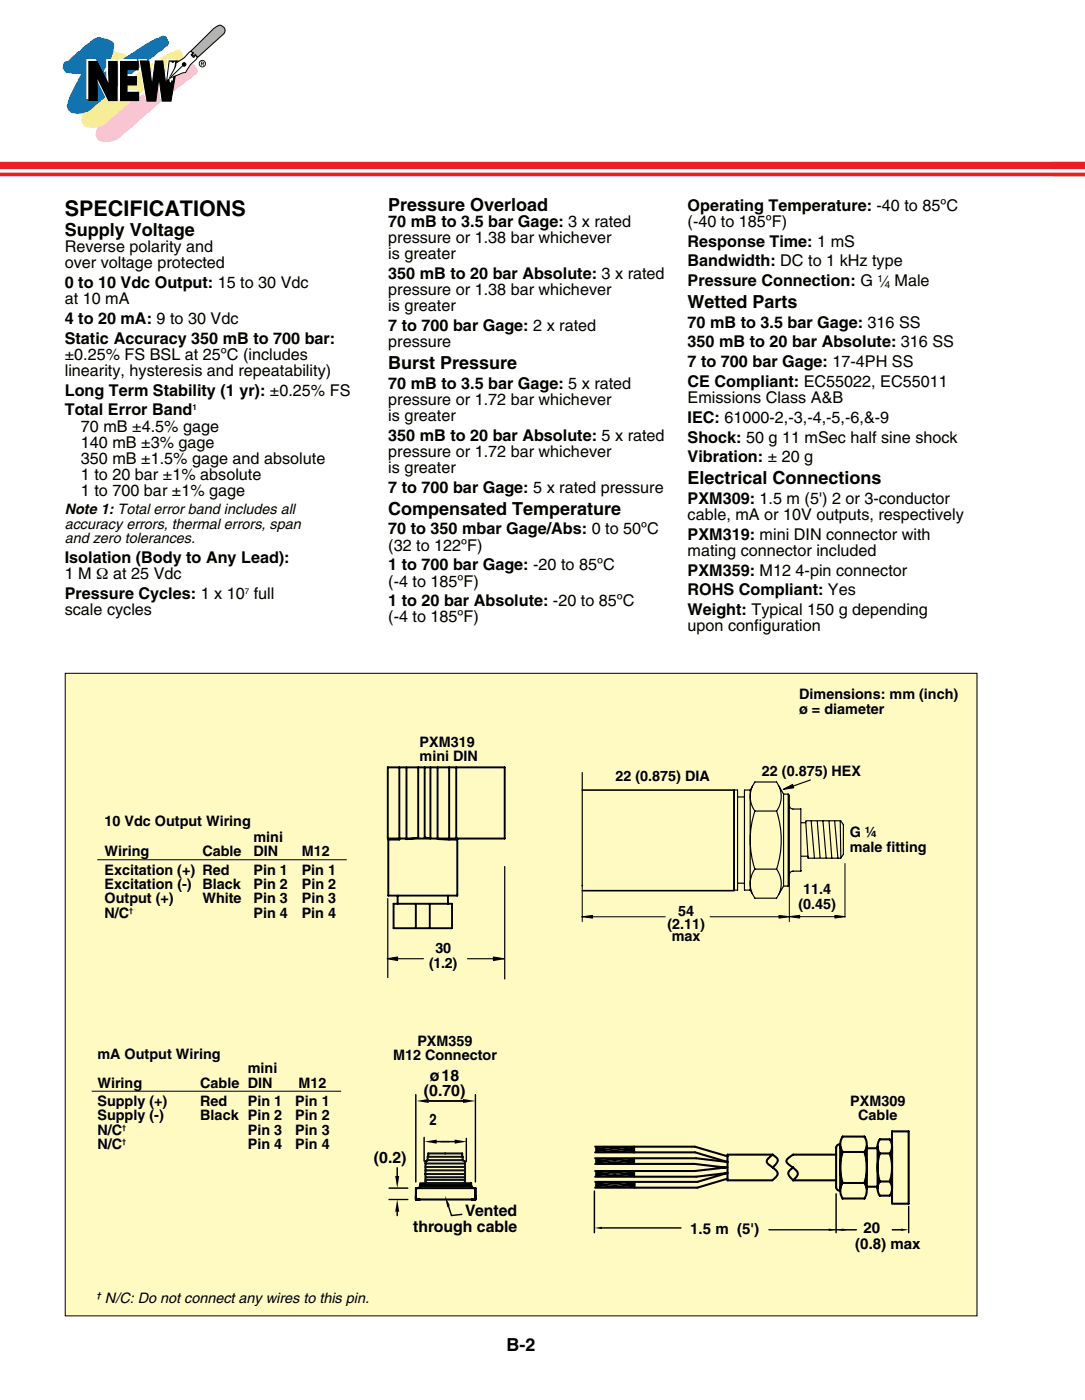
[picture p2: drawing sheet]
<svg xmlns="http://www.w3.org/2000/svg" width="213mm" height="275mm" viewBox="0 0 213 275" stroke-linecap="round" stroke-linejoin="round" font-family="sans-serif">
<defs><g id="words">
<text font-size="4.2" x="12.7" y="42.3">SPECIFICATIONS</text>
<text font-size="3.9" x="163.2" y="108.6">PX309</text>
<g font-size="3.5">
<text x="76.1" y="41.3">Pressure Overload</text>
<text x="12.7" y="46.2">Supply Voltage</text>
<text x="134.8" y="60.4">Wetted Parts</text>
<text x="76.1" y="72.4">Burst Pressure</text>
<text x="134.8" y="94.9">Electrical Connections</text>
<text x="76.1" y="100.9">Compensated Temperature</text>
<text x="14.1" y="257.7">conduit fitting</text>
<text x="18.5" y="254.2">½ NPT</text>
<text x="99.3" y="264.9">B-2</text>
</g>
<g font-size="3.2">
<text x="134.8" y="41.3">Operating Temperature: -40 to 85ºC</text>
<text x="76.1" y="44.5">70 mB to 3.5 bar Gage: 3 x rated</text>
<text x="76.1" y="47.7">pressure or 1.38 bar whichever</text>
<text x="134.8" y="44.5">(-40 to 185ºF)</text>
<text x="12.7" y="49.4">Reverse polarity and</text>
<text x="12.7" y="52.6">over voltage protected</text>
<text x="76.1" y="50.8">is greater</text>
<text x="134.8" y="48.4">Response Time: 1 mS</text>
<text x="134.8" y="52.2">Bandwidth: DC to 1 kHz type</text>
<text x="12.7" y="56.5">0 to 10 Vdc Output: 15 to 30 Vdc</text>
<text x="12.7" y="59.6">at 10 mA</text>
<text x="76.1" y="54.7">350 mB to 20 bar Absolute: 3 x rated</text>
<text x="76.1" y="57.9">pressure or 1.38 bar whichever</text>
<text x="134.8" y="56.1">Pressure Connection: G</text>
<text x="173.1" y="56.3">⁄ Male</text>
<text x="12.7" y="63.5">4 to 20 mA: 9 to 30 Vdc</text>
<text x="76.1" y="61.1">is greater</text>
<text x="76.1" y="65">7 to 700 bar Gage: 2 x rated</text>
<text x="134.8" y="64.2">70 mB to 3.5 bar Gage: 316 SS</text>
<text x="12.7" y="70.6">±0.25% FS BSL at 25ºC (includes</text>
<text x="12.7" y="67.4">Static Accuracy 350 mB to 700 bar:</text>
<text x="76.1" y="68.1">pressure</text>
<text x="134.8" y="68.1">350 mB to 20 bar Absolute: 316 SS</text>
<text x="12.7" y="73.7">linearity, hysteresis and repeatability)</text>
<text x="12.7" y="77.6">Long Term Stability (1 yr): ±0.25% FS</text>
<text x="76.1" y="76.2">70 mB to 3.5 bar Gage: 5 x rated</text>
<text x="134.8" y="72">7 to 700 bar Gage: 17-4PH SS</text>
<text x="134.8" y="75.9">CE Compliant: EC55022, EC55011</text>
<text x="12.7" y="81.5">Total Error Band</text>
<text x="76.1" y="79.4">pressure or 1.72 bar whichever</text>
<text x="76.1" y="82.6">is greater</text>
<text x="134.8" y="79.1">Emissions Class A&amp;B</text>
<text x="134.8" y="82.9">IEC: 61000-2,-3,-4,-5,-6,&amp;-9</text>
<text x="15.9" y="84.7">70 mB ±4.5% gage</text>
<text x="15.9" y="87.9">140 mB ±3% gage</text>
<text x="76.1" y="86.5">350 mB to 20 bar Absolute: 5 x rated</text>
<text x="76.1" y="89.7">pressure or 1.72 bar whichever</text>
<text x="134.8" y="86.8">Shock: 50 g 11 mSec half sine shock</text>
<text x="15.9" y="91">350 mB ±1.5% gage and absolute</text>
<text x="15.9" y="94.2">1 to 20 bar ±1% absolute</text>
<text x="76.1" y="92.8">is greater</text>
<text x="134.8" y="90.7">Vibration: ± 20 g</text>
<text x="15.9" y="97.4">1 to 700 bar ±1% gage</text>
<text x="76.1" y="96.7">7 to 700 bar Gage: 5 x rated pressure</text>
<text x="134.8" y="98.8">PXM309: 1.5 m (5') 2 or 3-conductor</text>
<text x="76.1" y="104.8">70 to 350 mbar Gage/Abs: 0 to 50ºC</text>
<text x="134.8" y="102">cable, mA or 10V outputs, respectively</text>
<text x="134.8" y="105.9">PXM319: mini DIN connector with</text>
<text x="12.7" y="110.4">Isolation (Body to Any Lead):</text>
<text x="12.7" y="113.6">1 M Ω at 25 Vdc</text>
<text x="76.1" y="108">(32 to 122ºF)</text>
<text x="76.1" y="111.9">1 to 700 bar Gage: -20 to 85ºC</text>
<text x="134.8" y="109.1">mating connector included</text>
<text x="134.8" y="112.9">PXM359: M12 4-pin connector</text>
<text x="12.7" y="117.5">Pressure Cycles: 1 x 10 full</text>
<text x="76.1" y="115.1">(-4 to 185ºF)</text>
<text x="76.1" y="118.9">1 to 20 bar Absolute: -20 to 85ºC</text>
<text x="134.8" y="116.8">ROHS Compliant: Yes</text>
<text x="12.7" y="120.7">scale cycles</text>
<text x="76.1" y="122.1">(-4 to 185ºF)</text>
<text x="134.8" y="120.7">Weight: Typical 150 g depending</text>
<text x="134.8" y="123.9">upon conf</text>
<text x="147.9" y="123.9">iguration</text>
</g>
<g font-size="3.1">
<text x="162.2" y="62">PX309</text>
<text x="82.3" y="211.7">Ø 20.2</text>
<text x="83.1" y="215">(0.70)</text>
<text x="84.2" y="214.8">(0.8)</text>
<text x="84.3" y="212.1">ø18</text>
<text x="84.2" y="220.7">2</text>
<text x="73.3" y="228.1">(0.2)</text>
<text x="91.2" y="238.6">Vented</text>
<text x="81" y="241.7">through cable</text>
</g>
<g font-size="3">
<text x="168" y="218.8">Cable</text>
<text x="135.3" y="242.2">1.5 m (5')</text>
<text x="167.7" y="245.1">(0.8) max</text>
<text x="169.3" y="241.9">20</text>
</g>
<g font-size="2.8">
<text x="12.7" y="100.9">Note 1: Total error band includes all</text>
<text x="12.7" y="103.7">accuracy errors, thermal errors, span</text>
<text x="12.7" y="106.6">and zero tolerances.</text>
<text x="156.7" y="137.2">Dimensions: mm (inch)</text>
<text x="156.7" y="140">ø = diameter</text>
<text x="9.3" y="148.4">DIN</text>
<text x="82.3" y="146.5">PXM319</text>
<text x="82.3" y="149.4">mini DIN</text>
<text x="89.8" y="149">CABLE</text>
<text x="120.7" y="153.2">22 (0.875) DIA</text>
<text x="149.4" y="152.2">22 (0.875) HEX</text>
<text x="20.5" y="162">10 Vdc Output Wiring</text>
<text x="20.5" y="168">Wiring</text>
<text x="39.7" y="168">Cable</text>
<text x="49.7" y="165.2">mini</text>
<text x="49.7" y="168">DIN</text>
<text x="59.2" y="168">M121.5 m (5 )</text>
<text x="92.3" y="166.8">30</text>
<text x="166.6" y="164.3">G ¼</text>
<text x="166.6" y="167.1">male fitting</text>
<text x="20.5" y="171.6">Excitation (+) Red</text>
<text x="33.7" y="172.4">16</text>
<text x="49.7" y="171.6">Pin 1</text>
<text x="59.2" y="171.6">Pin 1</text>
<text x="91.1" y="169.6">(0.8) max</text>
<text x="106.8" y="173.6">(0.63)</text>
<text x="20.5" y="174.4">Excitation (-)</text>
<text x="20.5" y="177.2">Output (+)</text>
<text x="31.6" y="175.2">(0.63)</text>
<text x="39.7" y="174.4">Black</text>
<text x="39.7" y="177.2">White</text>
<text x="49.7" y="174.4">Pin 2</text>
<text x="49.7" y="177.2">Pin 3</text>
<text x="59.2" y="174.4">Pin 2</text>
<text x="59.2" y="177.2">Pin 3</text>
<text x="133" y="179.6">54</text>
<text x="156.6" y="178.2">(0.45)</text>
<text x="157.5" y="175.4">11.4</text>
<text x="20.5" y="180">N/C</text>
<text x="49.7" y="180">Pin 4</text>
<text x="59.2" y="180">Pin 4</text>
<text x="130.8" y="182.1">(2.11)</text>
<text x="131.7" y="184.7">max</text>
<text x="9.1" y="189.5">(1.2)</text>
<text x="10.3" y="186.7">30</text>
<text x="84.2" y="189.8">(1.2)</text>
<text x="85.4" y="187">30</text>
<text x="19.1" y="207.7">mA Output Wiring</text>
<text x="77.1" y="207.9">M12 Connector</text>
<text x="81.8" y="205.1">PXM359</text>
<text x="19.1" y="213.4">Wiring</text>
<text x="39.3" y="213.4">Cable DIN</text>
<text x="48.6" y="210.6">mini</text>
<text x="58.5" y="213.4">M12</text>
<text x="19.1" y="217">Supply (+)</text>
<text x="19.1" y="219.8">Supply (-)</text>
<text x="39.3" y="217">Red</text>
<text x="39.3" y="219.8">Black Pin 2</text>
<text x="48.6" y="217">Pin 1</text>
<text x="57.9" y="217">Pin 1</text>
<text x="57.9" y="219.8">Pin 2 onnector</text>
<text x="166.7" y="216.9">PXM309</text>
<text x="168.3" y="219.7">Cable</text>
<text x="19.1" y="222.6">N/C</text>
<text x="19.1" y="225.4">N/C</text>
<text x="48.6" y="222.6">Pin 3</text>
<text x="48.6" y="225.4">Pin 4</text>
<text x="57.9" y="222.6">Pin 3</text>
<text x="57.9" y="225.4">Pin 4</text>
<text x="20.6" y="255.6">N/C: Do not connect any wires to this pin.</text>
</g>
<g font-size="2.4">
<text x="104.4" y="262.7">20</text>
<text x="103.1" y="265.2">(0.8) max</text>
</g>
<g font-size="2.3">
<text x="140.1" y="167.9">1.5 m (5')</text>
<text x="167.1" y="167.7">20</text>
<text x="165.8" y="170.2">(0.8) max</text>
</g>
<g font-size="1.9">
<text x="172" y="55.4">1</text>
<text x="173.5" y="56.6">4</text>
</g>
<g font-size="1.6">
<text x="37.8" y="80.4">1</text>
<text x="48" y="116.4">7</text>
<text x="18.9" y="254.6">†</text>
</g>
<g font-size="1.4">
<text x="25.4" y="179.1">†</text>
<text x="24" y="221.7">†</text>
<text x="24" y="224.5">†</text>
</g>
</g></defs>
<path d="M0 34.2h212.8" fill="none" stroke="#ed1d24" stroke-width=".71" stroke-linecap="butt"/>
<path d="M0 32.5h212.8" fill="none" stroke="#ed1d24" stroke-width="1.4" stroke-linecap="butt"/>
<path d="M37.4 10.1l4.5-4.5a1.27 1.27 0 0 1 2.1-.1l.1 .6-.2 .5-5.2 4.6-.5-.5-.3 .3-.3-.3 .3-.3z" fill="#fff"/>
<path d="M37.4 10.1l4.5-4.5a1.27 1.27 0 0 1 2.1-.1l.1 .6-.2 .5-5.2 4.6-.5-.5-.3 .3-.3-.3 .3-.3z" fill="none" stroke="#fff" stroke-width=".2"/>
<path d="M18.3 17.9l.8-.3 1.3-1.3 5.7 2.7-.3 .7 .1 .2 1.5-.8 2.7-2.1 3.3-2.2 2.7-1.6 .7-.1a.9 .9 0 0 1 1.1-.4 .9 .9 0 0 1 .6 1 .57 .57 0 0 1 .1 .6 .57 .57 0 0 1-.5 .3l-.7 .7-.9 .5-.6 .6-3.3 2.5-9 7.9a3.3 3.3 0 0 1-2.2 .9l-.6 .1-.9-.1-.7-.4a1.51 1.51 0 0 1-.2-1.7l.6-1.7 2-3.8 .6-.7h-.2a2.38 2.38 0 0 1-2.4 .4 1.16 1.16 0 0 1-1.3-.5 1.02 1.02 0 0 1 0-1.4z" fill="#f8c1d9"/>
<path d="M20.4 16.3l5.7 2.7-.3 .7 .1 .2 1.5-.8 2.7-2.1 3.3-2.2 2.7-1.6 .6-.1a1.27 1.27 0 0 1 1.5-.2l.2 .4v.3a.56 .56 0 0 1 .2 .6 .56 .56 0 0 1-.5 .4l-.7 .7-.9 .5-.6 .6-3.3 2.5-9 7.9a3.3 3.3 0 0 1-2.2 .9l-.6 .1-.9-.1-.7-.4a1.51 1.51 0 0 1-.2-1.7l.6-1.7 2-3.8 .6-.7h-.2a2.38 2.38 0 0 1-2.4 .4 1.16 1.16 0 0 1-1.3-.5 1.07 1.07 0 0 1-.2-1.2 1.07 1.07 0 0 1 1-.6l1.1-1" fill="none" stroke="#f8c1d9" stroke-width=".2"/>
<path d="M15.5 15.1l.8-.3 1-1 .4-.3 .3-.3 .6-.4 .9-1 .9-.5 .8-.8 .9-.3 1 .2a2.6 2.6 0 0 1 2 1 8.9 8.9 0 0 1-1.9 5l-.2 .5 .1 .3 1.6-.9 2.6-2.1 3.3-2.1 2.7-1.6 .7-.2a.9 .9 0 0 1 1.1-.3 .9 .9 0 0 1 .6 .9 .57 .57 0 0 1 .1 .6 .57 .57 0 0 1-.5 .4l-.7 .6-.9 .6-.6 .6-3.3 2.4-9 7.9a3.3 3.3 0 0 1-2.2 .9l-.5 .1-1-.1-.7-.4a1.51 1.51 0 0 1-.2-1.7l.6-1.7 2-3.8 .6-.7h-.2a2.38 2.38 0 0 1-2.4 .5 1.16 1.16 0 0 1-1.3-.6 1.02 1.02 0 0 1 0-1.4z" fill="#ffed78"/>
<path d="M15.5 15.1l.8-.3 1-1 .4-.3 .3-.3 .6-.4 .9-1 .9-.5 .8-.8 .9-.3 1 .2a2.6 2.6 0 0 1 2 1 8.9 8.9 0 0 1-1.9 5l-.2 .5 .1 .3 1.6-.9 2.6-2.1 3.3-2.1 2.7-1.6 .7-.2a.9 .9 0 0 1 1.1-.3 .9 .9 0 0 1 .6 .9 .57 .57 0 0 1 .1 .6 .57 .57 0 0 1-.5 .4l-.7 .6-.9 .6-.6 .6-3.3 2.4-9 7.9a3.3 3.3 0 0 1-2.2 .9l-.5 .1-1-.1-.7-.4a1.51 1.51 0 0 1-.2-1.7l.6-1.7 2-3.8 .6-.7h-.2a2.38 2.38 0 0 1-2.4 .5 1.16 1.16 0 0 1-1.3-.6 1.02 1.02 0 0 1 0-1.4z" fill="none" stroke="#ffed78" stroke-width=".2"/>
<path d="M12.7 12.3l.8-.3 .9-1 .5-.2 .2-.4 .6-.4 1-1 .8-.5 .9-.8 .8-.3 1 .2a2.6 2.6 0 0 1 2 1 8.9 8.9 0 0 1-1.8 5l-.2 .6v.2l1.6-.9 2.7-2.1 3.2-2.1 2.7-1.6 .8-.2a.9 .9 0 0 1 1-.3 .9 .9 0 0 1 .6 .9 .57 .57 0 0 1 .2 .6 .57 .57 0 0 1-.5 .4l-.7 .7-.9 .5-.6 .6-3.3 2.4-9.1 8a3.3 3.3 0 0 1-2.2 .8l-.5 .1-.9-.1-.7-.4a1.51 1.51 0 0 1-.2-1.7l.6-1.6 2-3.8 .5-.8-.1 .1a2.38 2.38 0 0 1-2.5 .4l-.9-.1-.5-.7v-.8z" fill="#0077c1"/>
<path d="M12.7 12.3l.8-.3 .9-1 .5-.2 .2-.4 .6-.4 1-1 .8-.5 .9-.8 .8-.3 1 .2a2.6 2.6 0 0 1 2 1 8.9 8.9 0 0 1-1.8 5l-.2 .6v.2l1.6-.9 2.7-2.1 3.2-2.1 2.7-1.6 .8-.2a.9 .9 0 0 1 1-.3 .9 .9 0 0 1 .6 .9 .57 .57 0 0 1 .2 .6 .57 .57 0 0 1-.5 .4l-.7 .7-.9 .5-.6 .6-3.3 2.4-9.1 8a3.3 3.3 0 0 1-2.2 .8l-.5 .1-.9-.1-.7-.4a1.51 1.51 0 0 1-.2-1.7l.6-1.6 2-3.8 .5-.8-.1 .1a2.38 2.38 0 0 1-2.5 .4l-.9-.1-.5-.7v-.8z" fill="none" stroke="#0077c1" stroke-width=".2"/>
<g fill="#fff">
<path d="M27.1 11.6h1.7l.6 4.9 .7-4.9h1.4l.7 4.9 .6-4.9h1.7l-1.3 7.9h-1.8l-.6-4.6-.6 4.6h-1.7z"/>
<path d="M23.2 11.6h3.6v1.8h-2.2v1.2h1.9v1.8h-1.9v1.2h2.3v1.9h-3.7z"/>
<path d="M16.9 11.6h1.9l2.1 4.3-.1-4.3h1.9v7.9h-1.8l-2.2-4.3 .1 4.3h-1.9z"/>
</g>
<path d="M17.3 12h1.8l2.2 4.3-.1-4.3h1.9v7.8h-1.9l-2.1-4.3 .1 4.3h-1.9zM23.5 12h3.7v1.8h-2.2v1.1h1.9v1.9h-1.9v1.2h2.3v1.8h-3.8zM27.5 12h1.7l.6 4.8 .7-4.8h1.4l.6 4.8 .7-4.8h1.7l-1.4 7.8h-1.7l-.6-4.5-.6 4.5h-1.8z" fill="#000"/>
<path d="M27.5 12h1.7l.6 4.8 .7-4.8h1.4l.6 4.8 .7-4.8h1.7l-1.4 7.8h-1.7l-.6-4.5-.6 4.5h-1.8z" fill="none" stroke="#000" stroke-width=".2"/>
<g fill="#fff">
<path d="M33.2 12.1l.7 .3 .4-.3-.4 3.8-.2-.3-.2 .6-.3-.2v-.5h-.2h.1l-.3 .1z"/>
<path d="M34.5 12.3l.6-.3a5.4 5.4 0 0 0 2-1.8l.3-.1 .5 .3-.4 .3v.2l.5 .4 .4-.5 .3 .5-.2 .3a6.3 6.3 0 0 0-2.1 2.6l-.8 .2-2.4 1 .4-.9a3.9 3.9 0 0 0 .9-2.2z"/>
</g>
<path d="M34.5 12.3l.6-.3a5.4 5.4 0 0 0 2-1.8l.3-.1 .5 .3-.4 .3v.2l.5 .4 .4-.5 .3 .5-.2 .3a6.3 6.3 0 0 0-2.1 2.6l-.8 .2-2.4 1 .4-.9a3.9 3.9 0 0 0 .9-2.2z" fill="none" stroke="#000" stroke-width=".2"/>
<path d="M33.2 15.4l2.9-2.8z" fill="#fff"/>
<g fill="none" stroke="#000" stroke-width=".2">
<path d="M36.1 12.6l-2.9 2.8"/>
<circle cx="36.1" cy="12.6" r=".35"/>
</g>
<circle cx="36.1" cy="12.6" r=".35" fill="#000"/>
<path d="M37.4 10.1l4.5-4.5a1.27 1.27 0 0 1 2.1-.1l.1 .6-.1 .5-5.2 4.7-.5-.6-.4 .3-.3-.3 .3-.3z" fill="#a7a9ac"/>
<path d="M37.4 10.1l4.5-4.5a1.27 1.27 0 0 1 2.1-.1l.1 .6-.1 .5-5.2 4.7-.5-.6-.4 .3-.3-.3 .3-.3z" fill="none" stroke="#000" stroke-width=".2"/>
<path d="M39.1 12.5a.55 .55 0 0 1 1.1 0 .55 .55 0 0 1-1.1 0zM38.9 12.5a.75 .75 0 0 0 1.5 0 .75 .75 0 0 0-1.5 0zM39.4 12.1v.8h.1v-.3l.3 .3h.2l-.2-.3 .2-.1v-.3zM39.5 12.2h.3l.1 .2h-.4z" fill="#000"/>
<path d="M12.8 132.1h178.8v126h-178.8z" fill="#fffac2"/>
<g fill="none" stroke="#000" stroke-width=".2">
<path d="M12.8 132.1h178.8v126h-178.8zM19 168.7h49M114.1 173.7h.1zM114.1 179.8h.1zM114.2 179.8l2-.2v.5zM114.2 174v6.8M116.2 179.8h14.2M139.2 179.8h13.5M152.7 179.6l2.1 .2-2.1 .3zM154.8 179.8l2-.2v.5zM154.8 173.4v7.4M156.8 179.8h6.9"/>
<path d="M163.7 179.6l2 .2-2 .3zM165.7 169.4v10.5M18 214.1h48.9"/>
</g>
<path d="M116.5 233.6v8.2M163.9 234.2v7.6M178.2 236.7v5.1M118 240.9h15.5M165.4 241.2h2.5M174.9 241.2h1.8" fill="none" stroke="#000" stroke-width=".28"/>
<g fill="#000">
<path d="M153.6 154.9l1.8-1 .2 .6zM114.2 179.8l2-.2v.5zM152.7 179.6l2.1 .2-2.1 .3zM154.8 179.8l2-.2v.5zM163.7 179.6l2 .2-2 .3zM75.9 188.1l2-.4v.7zM96.7 187.7l2.1 .4-2.1 .3zM116.7 224.9h7.6l-3.8 .6zM116.7 224.9l3.8 .6-3.8 .6zM116.7 226.1l3.8-.6 3.8 .6zM120.5 225.5l3.8-.6v1.2zM116.7 227.2h7.6l-3.8 .6z"/>
<path d="M116.7 227.2l3.8 .6-3.8 .5zM116.7 228.3l3.8-.5 3.8 .5zM120.5 227.8l3.8-.6v1.1zM116.7 230.8l3.8-.5 3.8 .5zM116.7 229.7l3.8 .6-3.8 .5zM116.7 229.7h7.6l-3.8 .6zM120.5 230.3l3.8-.6v1.1zM116.7 231.9h7.7l-3.8 .5zM116.7 231.9l3.9 .5-3.9 .6zM116.7 233l3.9-.6 3.8 .6zM120.6 232.4l3.8-.5v1.1zM116.5 240.9l1.5-.2v.4z"/>
<path d="M162.5 241l1.4 .2-1.4 .3zM163.9 241.2l1.5-.2v.5zM176.7 241l1.5 .2-1.5 .3z"/>
</g>
<path d="M150.7 241.2h15.1" fill="none" stroke="#000" stroke-width=".25"/>
<g fill="none" stroke="#000" stroke-width=".4">
<path d="M116.7 230.8h19.8l6.1-.7-5.9 1.8h-20M116.7 228.3h19.5l6 .7M116.7 226.1h19.6l6.3 1.8-6.1-.7h-19.8M116.7 224.9h19.5l6.4 1.9M124.3 227.2v1.1M124.3 229.7v1.1M124.3 224.9v1.2M124.4 231.9v1.1M142.6 226.5h8.9l-.4 .3a1.1 1.1 0 0 0-.7 1.3l.6 .6a2.58 2.58 0 0 1 1.5 1.5 2.4 2.4 0 0 1-1.1 1.3h-8.8zM142.6 231.2l-5.9 1.8h-20M142.6 229l-6.4 .7h-19.5M151.5 226.5a1.72 1.72 0 0 1 1 1.2l-.3 .6-.7 .7"/>
<path d="M155.5 229l.7 .7a.81 .81 0 0 1-.1 1.2l-.6 .6M155.5 229a1.33 1.33 0 0 0-.9 1.5l.9 1M155.5 231.5h8.4M163.9 226.5h-8.4l-.5 .3a1.03 1.03 0 0 0-.8 1.1l.4 .5 .9 .6M164.7 224.5l-.5 .1-.3 .6v7.6l.3 .6 .5 .2M164.7 224.9v8.3M165.2 226a2.72 2.72 0 0 1 0-3h4.3a2.72 2.72 0 0 1 0 3 10 10 0 0 1 0 6.1 2.77 2.77 0 0 1 0 3h-4.3a2.77 2.77 0 0 1 0-3M165.2 226a10 10 0 0 0 0 6.1M165.2 226h4.3M165.2 232.1h4.3M170 224.9v8.3M170 225.3h2.1"/>
<path d="M170 232.8h2.1M172.1 224.9v8.3M172.5 231.8a2.46 2.46 0 0 0 0 2.7h1.9a2.35 2.35 0 0 0 0-2.7M172.5 226.3a9.1 9.1 0 0 0 0 5.5M172.5 226.3a2.46 2.46 0 0 1 0-2.8h1.9a2.35 2.35 0 0 1 0 2.8M172.5 226.3h1.9M172.5 231.8h1.9M174.4 226.3a8.7 8.7 0 0 1 0 5.5M174.9 221.9h3.3v14.2h-3.3zM174.9 224.9v8.3"/>
</g>
<g fill="none" stroke="#000" stroke-width=".22">
<path d="M114.2 151.5v22.4M143.9 155h.7v19.6h-.7zM144.6 156.3h1.4M147.1 155l.9-1.6h4.3l1.3 2.4M147.1 155h-1.1v19.6h1.1M147.1 155v19.6M147.5 154.2a4.9 4.9 0 0 0 .5 4.9M148 159.1a18.2 18.2 0 0 0 0 11.4M148 159.1h4.3M152.3 159.1a18.2 18.2 0 0 1 0 11.4M152.7 154.2a4.9 4.9 0 0 1-.4 4.9M153.6 154.9l1.8-1 .2 .6z"/>
<path d="M153.6 155.8v18M153.6 155.8h.9M154.5 155.8v18M154.5 155.8l.3 .2v17.6l-.3 .2M154.8 158a.72 .72 0 0 0 .7 .7h1.5M157 158.7l.1 12.1M158.9 153l-3.4 1.2M144.6 173.3h1.4M148 170.5a4.9 4.9 0 0 0-.5 4.9M148 170.5h4.3M152.3 170.5a4.9 4.9 0 0 1 .4 4.9M153.6 173.8l-1.3 2.4h-4.3l-.9-1.6"/>
<path d="M153.6 173.8h.9M157 170.9h-1.5a.72 .72 0 0 0-.7 .7M157.2 161.4h.7l.1-.4h6.8l.6 .8M158 161.1l.4 7.2M159 161.1l.7 7.2M160.2 161.1l.6 7.1M161.3 161.1l.7 7.2M162.5 161.1l.6 7.2M163.7 161.1l.6 7.3M164.7 161.1l.2 7.2M165.4 167.6l-.6 .7h-6.4v-.3h-1.2M165.4 161.8v5.8"/>
<path d="M75.9 188.1l2-.4v.7zM77.9 188.1h5.1M91.7 188.1h5M96.7 187.7l2.1 .4-2.1 .3z"/>
</g>
<path d="M114.2 155h29.7M114.2 174.7h29.7" fill="none" stroke="#000" stroke-width=".31"/>
<path d="M78.3 150.5v14.2h-2.2l-.1-.1v-14.1h23v14h-23M79.7 150.5v14.1l2.3-.2v-13.9M83.3 150.5v13.8l1.1 .2v-14M85.8 150.5v14.1l3.9 .1M88.1 150.5v14.2M89.5 150.5v14.2M77.2 177.3h11.4v4.8h-11.4zM78 175.7v1.6M81.5 177.3v4.8M84.3 177.3v4.8M87.8 175.7v1.6M89.7 164.5v11.2h-13.6v-11" fill="none" stroke="#000" stroke-width=".37"/>
<path d="M76 176.3v15.5M99 170v22" fill="none" stroke="#000" stroke-width=".23"/>
<path d="M82.3 143.7h15.7v6.1h-15.7z" fill="#fffac2"/>
<path d="M81.6 235.3h.7zM81.6 233.1h11.6v2.2v-.7v.7v-.7v.7h-.7M81.6 233.1v2.2v-.7v.7h.7h-.7zM82.3 235.3h10.2M82.4 232.5h10zM82.4 232.5l-.2 .4-.3 .2M82.4 232.1h10v.4h-10zM92.4 232.5l.1 .4 .7 .2v2.2h-.7M92.4 232.5l.1 .4 .3 .2M92.5 235.3h.7z" fill="none" stroke="#000" stroke-width=".39"/>
<path d="M81.5 214.7v17.2M83.3 216h8.2M93.2 214.7v17.2M76.3 233.1h3.6M76.3 235.3h3.6M77.9 229.1v1.6M77.9 237.7v.8M83.2 223.1v4.7M85.2 223.9h4.2M88 236.7l.5 1.8 2-.3M91.4 223.3v4.6" fill="none" stroke="#000" stroke-width=".28"/>
<path d="M81.7 216l2.3-.4v.8zM90.8 215.6l2.4 .4-2.4 .4zM77.5 230.7h.8l-.4 2.4zM77.9 235.3l.4 2.4h-.8zM83.2 223.9l2.4-.3v.7zM87.2 234.5l1 2-.5 .3zM89.1 223.6l2.4 .3-2.4 .4z" fill="#000"/>
<path d="M83.3 230.3h7.7M83.4 228.2h7.7M83.4 228.9h7.7M83.4 229.6h7.7M83.4 231.5h7.6M83.6 230.9h7.6M83.8 227.6l-.4 .3v4l.4 .2h7l.4-.2v-4l-.5-.3M83.8 227.6v-.7h6.9v.7M83.8 227.6h6.9M84 226.9v-.6h6.6v.6" fill="none" stroke="#0f1011" stroke-width=".39"/>
<path d="M83.8 227.6v.3M90.8 227.6v.3" fill="none" stroke="#0f1011" stroke-width=".2"/>
<g fill="#fffac2">
<path d="M163.5 214.1h17.2v6.4h-17.2z"/>
<path d="M74.9 202.3h24.7v6.5h-8.7l1.1 1.8h-9l.4-1.8h-8.5z"/>
<path d="M82 209.3h10.4v6.3h-10.4z"/>
</g>
<use href="#words"/>
</svg>
